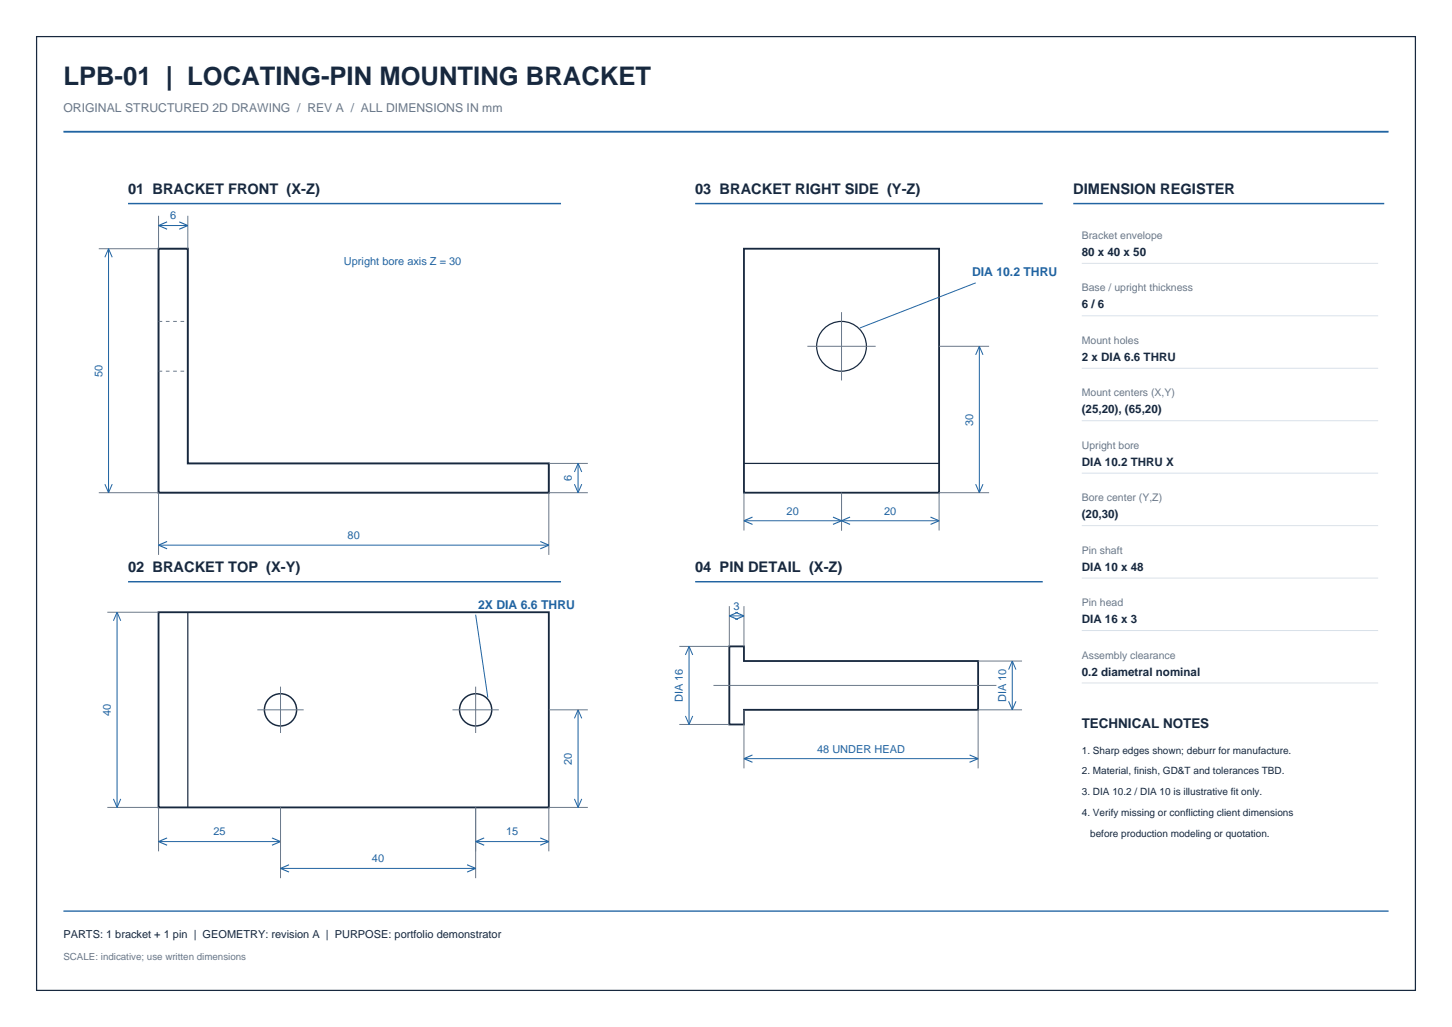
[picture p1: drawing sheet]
<svg xmlns="http://www.w3.org/2000/svg" width="420mm" height="297mm" viewBox="0 0 420 297" stroke-linecap="round" stroke-linejoin="round" font-family="sans-serif">
<defs><g id="words">
<text font-size="7.4" fill="#17283e" x="18.3" y="24.7">LPB-01 | LOCATING-PIN MOUNTING BRACKET</text>
<g font-size="4.2" fill="#17283e">
<text x="37" y="56.1">01 BRACKET FRONT (X-Z)</text>
<text x="201.1" y="56.1">03 BRACKET RIGHT SIDE (Y-Z)</text>
<text x="310.4" y="56.1">DIMENSION REGISTER</text>
<text x="37" y="165.4">02 BRACKET TOP (X-Y)</text>
<text x="201.1" y="165.4">04 PIN DETAIL (X-Z)</text>
</g>
<text font-size="3.9" fill="#17283e" x="312.9" y="210.6">TECHNICAL NOTES</text>
<text font-size="3.5" fill="#67788b" x="18.3" y="32.5">ORIGINAL STRUCTURED 2D DRAWING / REV A / ALL DIMENSIONS IN mm</text>
<g font-size="3.5" fill="#2164a2">
<text x="281.2" y="79.7">DIA 10.2 THRU</text>
<text x="138.3" y="176">2X DIA 6.6 THRU</text>
</g>
<g font-size="3.4" fill="#17283e">
<text x="312.9" y="74">80 x 40 x 50</text>
<text x="312.9" y="89.2">6 / 6</text>
<text x="312.9" y="104.4">2 x DIA 6.6 THRU</text>
<text x="312.9" y="119.6">(25,20), (65,20)</text>
<text x="312.9" y="134.7">DIA 10.2 THRU X</text>
<text x="312.9" y="149.9">(20,30)</text>
<text x="312.9" y="165.1">DIA 10 x 48</text>
<text x="312.9" y="180.2">DIA 16 x 3</text>
<text x="312.9" y="195.4">0.2 diametral nominal</text>
</g>
<g font-size="3.2" fill="#2164a2">
<text x="49.2" y="63.5">6</text>
<text x="99.5" y="76.5">Upright bore axis Z = 30</text>
<text x="29.6" y="109" transform="rotate(-90 29.6 109)">50</text>
<text x="281.5" y="123.1" transform="rotate(-90 281.5 123.1)">30</text>
<text x="165.5" y="139.1" transform="rotate(-90 165.5 139.1)">6</text>
<text x="227.5" y="148.8">20</text>
<text x="255.8" y="148.8">20</text>
<text x="100.5" y="155.9">80</text>
<text x="212.2" y="176.4">3</text>
<text x="197.6" y="203.1" transform="rotate(-90 197.6 203.1)">DIA 16</text>
<text x="291" y="203.1" transform="rotate(-90 291 203.1)">DIA 10</text>
<text x="32.1" y="207" transform="rotate(-90 32.1 207)">40</text>
<text x="165.5" y="221.2" transform="rotate(-90 165.5 221.2)">20</text>
<text x="236.4" y="217.6">48 UNDER HEAD</text>
<text x="61.7" y="241.6">25</text>
<text x="146.4" y="241.6">15</text>
<text x="107.6" y="249.4">40</text>
</g>
<text font-size="3.2" fill="#17283e" x="18.3" y="271.2">PARTS: 1 bracket + 1 pin | GEOMETRY: revision A | PURPOSE: portfolio demonstrator</text>
<g font-size="3" fill="#67788b">
<text x="312.9" y="69.1">Bracket envelope</text>
<text x="312.9" y="84.3">Base / upright thickness</text>
<text x="312.9" y="99.4">Mount holes</text>
<text x="312.9" y="114.6">Mount centers (X,Y)</text>
<text x="312.9" y="129.8">Upright bore</text>
<text x="312.9" y="145">Bore center (Y,Z)</text>
<text x="312.9" y="160.1">Pin shaft</text>
<text x="312.9" y="175.3">Pin head</text>
<text x="312.9" y="190.5">Assembly clearance</text>
</g>
<g font-size="2.9" fill="#17283e">
<text x="312.9" y="218">1. Sharp edges shown; deburr for manufacture.</text>
<text x="312.9" y="224">2. Material, finish, GD&amp;T and tolerances TBD.</text>
<text x="312.9" y="230">3. DIA 10.2 / DIA 10 is illustrative fit only.</text>
<text x="312.9" y="236">4. Verify missing or conflicting client dimensions</text>
<text x="315.3" y="242">before production modeling or quotation.</text>
</g>
<text font-size="2.8" fill="#67788b" x="18.3" y="277.6">SCALE: indicative; use written dimensions</text>
</g></defs>
<g fill="none" stroke="#17283e" stroke-width=".35">
<path d="M10.6 10.6h398.8v275.8h-398.8zM215.2 134h56.4M54.3 177.1v56.4"/>
<circle cx="243.4" cy="100.1" r="7.2"/>
</g>
<path d="M18.3 38.1h383.4" fill="none" stroke="#2164a2" stroke-width=".53"/>
<path d="M37 58.9h125.3M201.1 58.9h100.5M310.4 58.9h90M37 168.2h125.3M201.1 168.2h100.5" fill="none" stroke="#2164a2" stroke-width=".42"/>
<path d="M45.9 71.9h8.4v62.1h104.4v8.5h-112.8z" fill="none" stroke="#17283e" stroke-width=".56"/>
<path d="M45.9 93h8.4M45.9 107.3h8.4" fill="none" stroke="#67788b" stroke-width=".29" stroke-dasharray="1.1 1.1" stroke-linecap="butt"/>
<g fill="none" stroke="#67788b" stroke-width=".29">
<path d="M45.9 62.4v9.5h-17.3M54.3 62.4v9.5M243.4 90.3v19.7M233.5 100.2h19.8M271.6 100.2h14.5M158.7 134h11.3M28.6 142.5h17.3v18M170 142.5h-11.3v18M215.2 142.5v10.9M243.4 142.5v10.9M286.1 142.5h-14.5v10.9M31 177.1h14.9"/>
<path d="M211 175.3v11.6h-14.5M215.2 175.3v11.6M81.1 198.6v13.4M137.6 198.6v13.4M206.4 198.2h81.8M282.9 191.2h12.7M74.4 205.3h13.4M130.9 205.3h13.4M158.7 205.3h11.3M196.5 209.5h14.5M215.2 205.3v16.9M295.6 205.3h-12.7v16.9"/>
<path d="M31 233.5h14.9v12.7M81.1 233.5v20.5M137.6 233.5v20.5M170 233.5h-11.3v12.7"/>
</g>
<g fill="none" stroke="#2164a2" stroke-width=".29">
<path d="M31.4 71.9v70.6M31.4 71.9l-1.1 2.5M31.4 71.9l1.1 2.5M45.9 65.2h8.4M282.2 81.8l-33.5 13.1M283.3 100.2v42.3M283.3 100.2l-1.1 2.4M283.3 100.2l1 2.4M167.2 134v8.5M167.2 134l-1 2.5M167.2 134l1.1 2.5M30.3 140l1.1 2.5"/>
<path d="M32.5 140l-1.1 2.5M45.9 157.7h112.8M166.2 140l1 2.5M168.3 140l-1.1 2.5M215.2 150.6h56.4M282.2 140l1.1 2.5M284.3 140l-1 2.5M33.9 177.1v56.4M33.9 177.1l-1.1 2.4M33.9 177.1l1 2.4M137.6 177.8l3.5 24M211 178.1h4.2"/>
<path d="M199.3 186.9v22.6M199.3 186.9l-1 2.5M199.3 186.9l1.1 2.5M292.8 191.2v14.1M292.8 191.2l-1.1 2.4M292.8 191.2l1.1 2.4M167.2 205.3v28.2M167.2 205.3l-1 2.4M167.2 205.3l1.1 2.4M198.3 207l1 2.5M200.4 207l-1.1 2.5M215.2 219.4h67.7"/>
<path d="M291.7 202.8l1.1 2.5M293.9 202.8l-1.1 2.5M32.8 231l1.1 2.5M34.9 231l-1 2.5M166.2 231l1 2.5M168.3 231l-1.1 2.5M45.9 243.4h35.2M81.1 251.1h56.5M137.6 243.4h21.1"/>
</g>
<g fill="none" stroke="#2164a2" stroke-width=".32">
<path d="M48.3 64.2l-2.4 1 2.4 1.1M51.9 64.2l2.4 1-2.4 1.1M48.3 156.6l-2.4 1.1 2.4 1M156.3 156.6l2.4 1.1-2.4 1M217.7 149.5l-2.5 1.1 2.5 1.1M240.9 149.5l5 2.2M245.9 149.5l-5 2.2M269.2 149.5l2.4 1.1-2.4 1.1M212.7 177.1l2.5 1-2.5 1.1M213.4 177.1l-2.4 1 2.4 1.1M217.7 218.3l-2.5 1.1 2.5 1M280.5 218.3l2.4 1.1-2.4 1"/>
<path d="M48.3 242.3l-2.4 1.1 2.4 1M78.7 242.3l2.4 1.1-2.4 1M83.6 250.1l-2.5 1 2.5 1.1M135.1 250.1l2.5 1-2.5 1.1M140.1 242.3l-2.5 1.1 2.5 1M156.3 242.3l2.4 1.1-2.4 1"/>
</g>
<path d="M215.2 71.9h56.4v70.6h-56.4zM45.9 177.1h112.8v56.4h-112.8zM211 186.9h4.2v4.3h67.7v14.1h-67.7v4.2h-4.2z" fill="none" stroke="#17283e" stroke-width=".53"/>
<g fill="none" stroke="#17283e" stroke-width=".42">
<circle cx="81.1" cy="205.3" r="4.7"/>
<circle cx="137.6" cy="205.3" r="4.7"/>
</g>
<path d="M312.9 76.2h85.7M312.9 91.3h85.7M312.9 106.5h85.7M312.9 121.7h85.7M312.9 136.8h85.7M312.9 152h85.7M312.9 167.2h85.7M312.9 182.3h85.7M312.9 197.5h85.7" fill="none" stroke="#d9e1e9" stroke-width=".29"/>
<path d="M18.3 263.5h383.4" fill="none" stroke="#2164a2" stroke-width=".39"/>
<use href="#words"/>
</svg>
